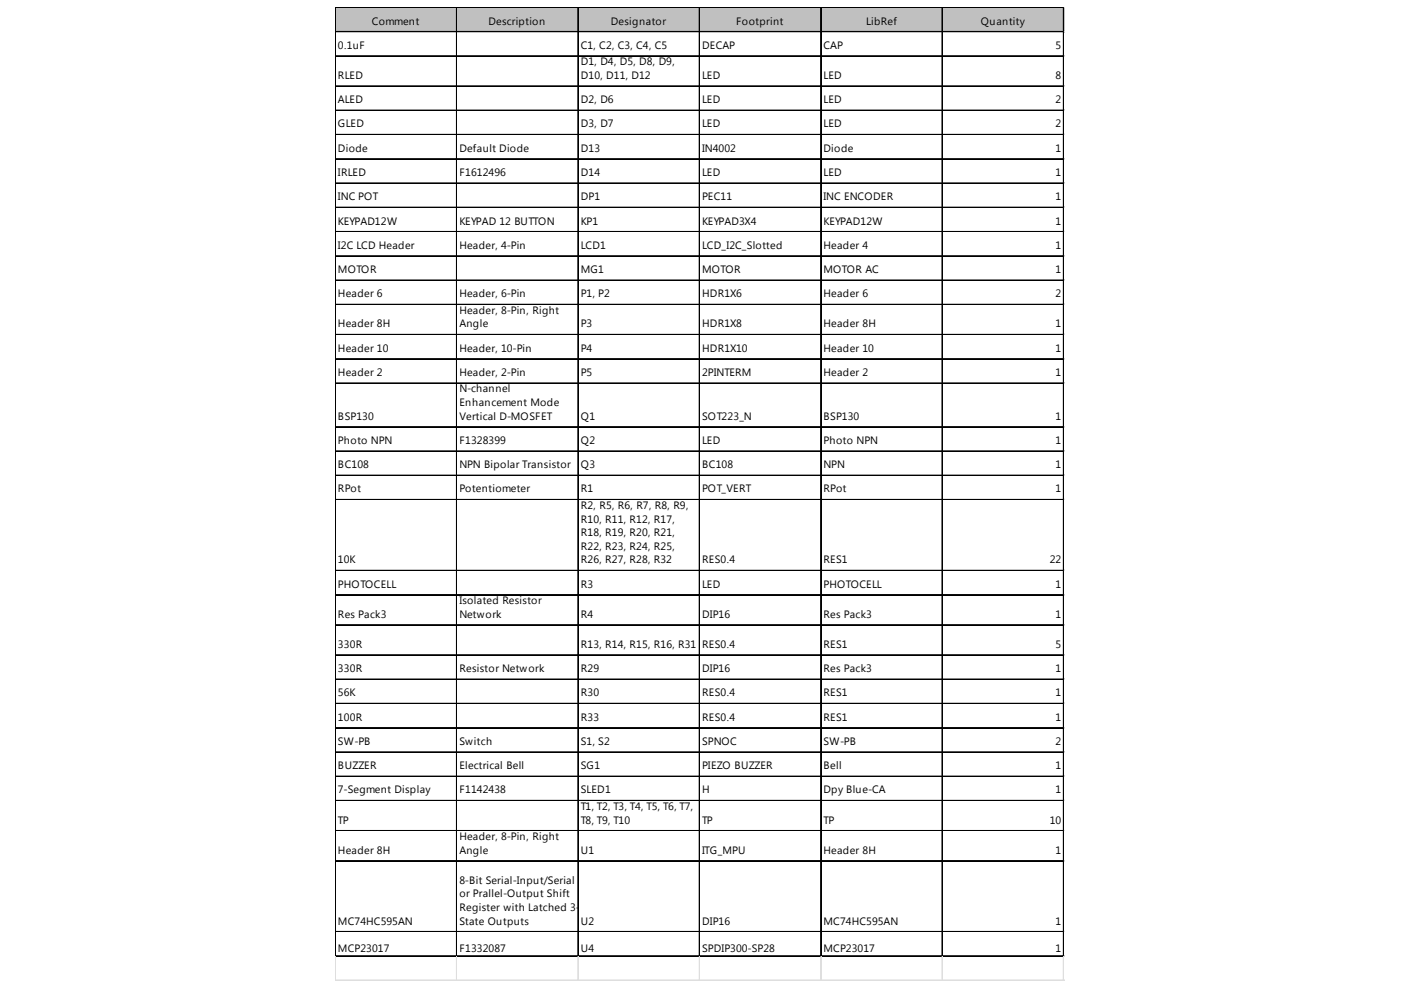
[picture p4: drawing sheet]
<svg xmlns="http://www.w3.org/2000/svg" width="297mm" height="210mm" viewBox="0 0 297 210" stroke-linecap="round" stroke-linejoin="round" font-family="sans-serif">
<defs><g id="words">
<g font-size="2.3">
<text x="78.9" y="5.2">Comment</text>
<text x="103.6" y="5.2">Description</text>
<text x="129.5" y="5.2">Designator</text>
<text x="156.1" y="5.2">Footprint</text>
<text x="183.7" y="5.2">LibRef</text>
<text x="208" y="5.2">Quantity</text>
<text x="71.7" y="10.3">0.1uF</text>
<text x="123.1" y="10.3">C1, C2, C3, C4, C5</text>
<text x="148.9" y="10.3">DECAP</text>
<text x="174.6" y="10.3">CAP</text>
<text x="223.8" y="10.3">5</text>
<text x="71.7" y="16.7">RLED</text>
<text x="123.1" y="13.8">D1, D4, D5, D8, D9,</text>
<text x="123.1" y="16.7">D10, D11, D12</text>
<text x="148.9" y="16.7">LED</text>
<text x="174.6" y="16.7">LED</text>
<text x="223.8" y="16.7">8</text>
<text x="71.7" y="21.9">ALED</text>
<text x="123.1" y="21.9">D2, D6</text>
<text x="148.9" y="21.9">LED</text>
<text x="174.6" y="21.9">LED</text>
<text x="223.8" y="21.9">2</text>
<text x="71.7" y="27">GLED</text>
<text x="123.1" y="27">D3, D7</text>
<text x="148.9" y="27">LED</text>
<text x="174.6" y="27">LED</text>
<text x="223.8" y="27">2</text>
<text x="71.7" y="32.2">Diode</text>
<text x="97.4" y="32.2">Default Diode</text>
<text x="123.1" y="32.2">D13</text>
<text x="148.9" y="32.2">IN4002</text>
<text x="174.6" y="32.2">Diode</text>
<text x="223.8" y="32.2">1</text>
<text x="71.7" y="37.3">IRLED</text>
<text x="97.4" y="37.3">F1612496</text>
<text x="123.1" y="37.3">D14</text>
<text x="148.9" y="37.3">LED</text>
<text x="174.6" y="37.3">LED</text>
<text x="223.8" y="37.3">1</text>
<text x="71.7" y="42.5">INC POT</text>
<text x="71.7" y="47.6">KEYPAD12W</text>
<text x="97.4" y="47.6">KEYPAD 12 BUTTON</text>
<text x="123.1" y="42.5">DP1</text>
<text x="123.1" y="47.6">KP1</text>
<text x="148.9" y="42.5">PEC11</text>
<text x="148.9" y="47.6">KEYPAD3X4</text>
<text x="174.6" y="42.5">INC ENCODER</text>
<text x="174.6" y="47.6">KEYPAD12W</text>
<text x="223.8" y="42.5">1</text>
<text x="223.8" y="47.6">1</text>
<text x="71.7" y="52.7">I2C LCD Header</text>
<text x="97.4" y="52.7">Header, 4-Pin</text>
<text x="123.1" y="52.7">LCD1</text>
<text x="148.9" y="52.7">LCD_I2C_Slotted</text>
<text x="174.6" y="52.7">Header 4</text>
<text x="223.8" y="52.7">1</text>
<text x="71.7" y="57.9">MOTOR</text>
<text x="123.1" y="57.9">MG1</text>
<text x="148.9" y="57.9">MOTOR</text>
<text x="174.6" y="57.9">MOTOR AC</text>
<text x="223.8" y="57.9">1</text>
<text x="71.7" y="63">Header 6</text>
<text x="97.4" y="63">Header, 6-Pin</text>
<text x="123.1" y="63">P1, P2</text>
<text x="148.9" y="63">HDR1X6</text>
<text x="174.6" y="63">Header 6</text>
<text x="223.8" y="63">2</text>
<text x="71.7" y="69.4">Header 8H</text>
<text x="97.4" y="66.5">Header, 8-Pin, Right</text>
<text x="97.4" y="69.4">Angle</text>
<text x="123.1" y="69.4">P3</text>
<text x="148.9" y="69.4">HDR1X8</text>
<text x="174.6" y="69.4">Header 8H</text>
<text x="223.8" y="69.4">1</text>
<text x="71.7" y="74.6">Header 10</text>
<text x="97.4" y="74.6">Header, 10-Pin</text>
<text x="123.1" y="74.6">P4</text>
<text x="148.9" y="74.6">HDR1X10</text>
<text x="174.6" y="74.6">Header 10</text>
<text x="223.8" y="74.6">1</text>
<text x="71.7" y="79.7">Header 2</text>
<text x="97.4" y="79.7">Header, 2-Pin</text>
<text x="97.4" y="83.2">N-channel</text>
<text x="123.1" y="79.7">P5</text>
<text x="148.9" y="79.7">2PINTERM</text>
<text x="174.6" y="79.7">Header 2</text>
<text x="223.8" y="79.7">1</text>
<text x="71.7" y="89">BSP130</text>
<text x="97.4" y="86.1">Enhancement Mode</text>
<text x="97.4" y="89">Vertical D-MOSFET</text>
<text x="123.1" y="89">Q1</text>
<text x="148.9" y="89">SOT223_N</text>
<text x="174.6" y="89">BSP130</text>
<text x="223.8" y="89">1</text>
<text x="71.7" y="94.1">Photo NPN</text>
<text x="97.4" y="94.1">F1328399</text>
<text x="123.1" y="94.1">Q2</text>
<text x="148.9" y="94.1">LED</text>
<text x="174.6" y="94.1">Photo NPN</text>
<text x="223.8" y="94.1">1</text>
<text x="71.7" y="99.3">BC108</text>
<text x="97.4" y="99.3">NPN Bipolar Transistor</text>
<text x="123.1" y="99.3">Q3</text>
<text x="148.9" y="99.3">BC108</text>
<text x="174.6" y="99.3">NPN</text>
<text x="223.8" y="99.3">1</text>
<text x="71.7" y="104.4">RPot</text>
<text x="97.4" y="104.4">Potentiometer</text>
<text x="123.1" y="104.4">R1</text>
<text x="123.1" y="107.9">R2, R5, R6, R7, R8, R9,</text>
<text x="148.9" y="104.4">POT_VERT</text>
<text x="174.6" y="104.4">RPot</text>
<text x="223.8" y="104.4">1</text>
<text x="123.1" y="110.8">R10, R11, R12, R17,</text>
<text x="123.1" y="113.7">R18, R19, R20, R21,</text>
<text x="71.7" y="119.4">10K</text>
<text x="123.1" y="116.6">R22, R23, R24, R25,</text>
<text x="123.1" y="119.4">R26, R27, R28, R32</text>
<text x="148.9" y="119.4">RES0.4</text>
<text x="174.6" y="119.4">RES1</text>
<text x="222.6" y="119.4">22</text>
<text x="71.7" y="124.6">PHOTOCELL</text>
<text x="123.1" y="124.6">R3</text>
<text x="148.9" y="124.6">LED</text>
<text x="174.6" y="124.6">PHOTOCELL</text>
<text x="223.8" y="124.6">1</text>
<text x="71.7" y="131">Res Pack3</text>
<text x="97.4" y="128.1">Isolated Resistor</text>
<text x="97.4" y="131">Network</text>
<text x="123.1" y="131">R4</text>
<text x="148.9" y="131">DIP16</text>
<text x="174.6" y="131">Res Pack3</text>
<text x="223.8" y="131">1</text>
<text x="71.7" y="137.4">330R</text>
<text x="123.1" y="137.4">R13, R14, R15, R16, R31</text>
<text x="148.9" y="137.4">RES0.4</text>
<text x="174.6" y="137.4">RES1</text>
<text x="223.8" y="137.4">5</text>
<text x="71.7" y="142.5">330R</text>
<text x="97.4" y="142.5">Resistor Network</text>
<text x="123.1" y="142.5">R29</text>
<text x="148.9" y="142.5">DIP16</text>
<text x="174.6" y="142.5">Res Pack3</text>
<text x="223.8" y="142.5">1</text>
<text x="71.7" y="147.6">56K</text>
<text x="123.1" y="147.6">R30</text>
<text x="148.9" y="147.6">RES0.4</text>
<text x="174.6" y="147.6">RES1</text>
<text x="223.8" y="147.6">1</text>
<text x="71.7" y="152.8">100R</text>
<text x="123.1" y="152.8">R33</text>
<text x="148.9" y="152.8">RES0.4</text>
<text x="174.6" y="152.8">RES1</text>
<text x="223.8" y="152.8">1</text>
<text x="71.7" y="157.9">SW-PB</text>
<text x="97.4" y="157.9">Switch</text>
<text x="123.1" y="157.9">S1, S2</text>
<text x="148.9" y="157.9">SPNOC</text>
<text x="174.6" y="157.9">SW-PB</text>
<text x="223.8" y="157.9">2</text>
<text x="71.7" y="163.1">BUZZER</text>
<text x="97.4" y="163.1">Electrical Bell</text>
<text x="123.1" y="163.1">SG1</text>
<text x="148.9" y="163.1">PIEZO BUZZER</text>
<text x="174.6" y="163.1">Bell</text>
<text x="223.8" y="163.1">1</text>
<text x="71.7" y="168.2">7-Segment Display</text>
<text x="97.4" y="168.2">F1142438</text>
<text x="123.1" y="168.2">SLED1</text>
<text x="123.1" y="171.7">T1, T2, T3, T4, T5, T6, T7,</text>
<text x="148.9" y="168.2">H</text>
<text x="174.6" y="168.2">Dpy Blue-CA</text>
<text x="223.8" y="168.2">1</text>
<text x="71.7" y="174.6">TP</text>
<text x="97.4" y="178.1">Header, 8-Pin, Right</text>
<text x="123.1" y="174.6">T8, T9, T10</text>
<text x="148.9" y="174.6">TP</text>
<text x="174.6" y="174.6">TP</text>
<text x="222.6" y="174.6">10</text>
<text x="71.7" y="181">Header 8H</text>
<text x="97.4" y="181">Angle</text>
<text x="123.1" y="181">U1</text>
<text x="148.9" y="181">ITG_MPU</text>
<text x="174.6" y="181">Header 8H</text>
<text x="223.8" y="181">1</text>
<text x="97.4" y="187.4">8-Bit Serial-Input/Serial</text>
<text x="97.4" y="190.3">or Prallel-Output Shift</text>
<text x="71.7" y="196">MC74HC595AN</text>
<text x="97.4" y="193.1">Register with Latched 3-</text>
<text x="97.4" y="196">State Outputs</text>
<text x="123.1" y="196">U2</text>
<text x="148.9" y="196">DIP16</text>
<text x="174.6" y="196">MC74HC595AN</text>
<text x="223.8" y="196">1</text>
<text x="71.7" y="201.8">MCP23017</text>
<text x="97.4" y="201.8">F1332087</text>
<text x="123.1" y="201.8">U4</text>
<text x="148.9" y="201.8">SPDIP300-SP28</text>
<text x="174.6" y="201.8">MCP23017</text>
<text x="223.8" y="201.8">1</text>
</g>
</g></defs>
<path d="M71.2 1.7h154.5v5.2h-154.5z" fill="#c0c0c0"/>
<g fill="none" stroke="#000" stroke-width=".21">
<path d="M71 1.5v201.3M71.1 1.5v201.3M71.2 1.5h154.5M71.2 1.6h154.5M71.2 6.7h154.5M71.2 6.8h154.5M71.2 11.8h154.5M71.2 11.9h154.5M71.2 18.2h154.5M71.2 18.3h154.5M96.8 1.7v201.1M96.9 1.7v201.1"/>
<path d="M122.5 1.7v201.1M122.6 1.7v201.1M148.2 1.7v201.1M148.3 1.7v201.1M174 1.7v201.1M174.1 1.7v201.1M199.7 1.7v201.1M199.8 1.7v201.1M225.5 1.7v201.1M225.6 1.7v201.1M71.2 23.3h154.5M71.2 23.4h154.5"/>
<path d="M71.2 28.5h154.5M71.2 28.6h154.5M71.2 33.6h154.5M71.2 33.7h154.5M71.2 38.8h154.5M71.2 38.9h154.5M71.2 43.9h154.5M71.2 44h154.5M71.2 49.1h154.5M71.2 49.2h154.5M71.2 54.2h154.5M71.2 54.3h154.5"/>
<path d="M71.2 59.4h154.5M71.2 59.5h154.5M71.2 64.5h154.5M71.2 64.6h154.5M71.2 70.9h154.5M71.2 71h154.5M71.2 76h154.5M71.2 76.1h154.5M71.2 81.2h154.5M71.2 81.3h154.5M71.2 90.4h154.5M71.2 90.5h154.5"/>
<path d="M71.2 95.6h154.5M71.2 95.7h154.5M71.2 100.7h154.5M71.2 100.8h154.5M71.2 105.9h154.5M71.2 106h154.5M71.2 120.9h154.5M71.2 121h154.5M71.2 126.1h154.5M71.2 126.2h154.5M71.2 132.4h154.5M71.2 132.5h154.5"/>
<path d="M71.2 138.8h154.5M71.2 138.9h154.5M71.2 144h154.5M71.2 144.1h154.5M71.2 149.1h154.5M71.2 149.2h154.5M71.2 154.3h154.5M71.2 154.4h154.5M71.2 159.4h154.5M71.2 159.5h154.5M71.2 164.5h154.5M71.2 164.7h154.5"/>
<path d="M71.2 169.7h154.5M71.2 169.8h154.5M71.2 176.1h154.5M71.2 176.2h154.5M71.2 182.5h154.5M71.2 182.6h154.5M71.2 197.5h154.5M71.2 197.6h154.5M71.2 202.6h154.5M71.2 202.7h154.5"/>
</g>
<g fill="none" stroke="#dadcdd" stroke-width=".21">
<path d="M225.7 1.5h.1M71 202.8v5.2M71.1 202.8v5.2M96.8 202.8v5.2M96.9 202.8v5.2M122.5 202.8v5.2M122.6 202.8v5.2M148.2 202.8v5.2M148.3 202.8v5.2M174 202.8v5.2M174.1 202.8v5.2M199.7 202.8v5.2"/>
<path d="M199.8 202.8v5.2M225.5 202.8v5.2M225.6 202.8v5.2"/>
</g>
<path d="M225.7 1.5v.2z" fill="#dadcdd"/>
<path d="M225.7 6.7h.1" fill="none" stroke="#dadcdd" stroke-width=".21"/>
<path d="M225.7 6.7v.2z" fill="#dadcdd"/>
<path d="M225.7 11.8h.1" fill="none" stroke="#dadcdd" stroke-width=".21"/>
<path d="M225.7 11.8v.2z" fill="#dadcdd"/>
<path d="M225.7 18.2h.1" fill="none" stroke="#dadcdd" stroke-width=".21"/>
<path d="M225.7 18.2v.2z" fill="#dadcdd"/>
<path d="M225.7 23.3h.1" fill="none" stroke="#dadcdd" stroke-width=".21"/>
<path d="M225.7 23.3v.2z" fill="#dadcdd"/>
<path d="M225.7 28.5h.1" fill="none" stroke="#dadcdd" stroke-width=".21"/>
<path d="M225.7 28.5v.2z" fill="#dadcdd"/>
<path d="M225.7 33.6h.1" fill="none" stroke="#dadcdd" stroke-width=".21"/>
<path d="M225.7 33.6v.2z" fill="#dadcdd"/>
<path d="M225.7 38.8h.1" fill="none" stroke="#dadcdd" stroke-width=".21"/>
<path d="M225.7 38.8v.2z" fill="#dadcdd"/>
<path d="M225.7 43.9h.1" fill="none" stroke="#dadcdd" stroke-width=".21"/>
<path d="M225.7 43.9v.2z" fill="#dadcdd"/>
<path d="M225.7 49.1h.1" fill="none" stroke="#dadcdd" stroke-width=".21"/>
<path d="M225.7 49.1v.2z" fill="#dadcdd"/>
<path d="M225.7 54.2h.1" fill="none" stroke="#dadcdd" stroke-width=".21"/>
<path d="M225.7 54.2v.2z" fill="#dadcdd"/>
<path d="M225.7 59.4h.1" fill="none" stroke="#dadcdd" stroke-width=".21"/>
<path d="M225.7 59.4v.2z" fill="#dadcdd"/>
<path d="M225.7 64.5h.1" fill="none" stroke="#dadcdd" stroke-width=".21"/>
<path d="M225.7 64.5v.2z" fill="#dadcdd"/>
<path d="M225.7 70.9h.1" fill="none" stroke="#dadcdd" stroke-width=".21"/>
<path d="M225.7 70.9v.2z" fill="#dadcdd"/>
<path d="M225.7 76h.1" fill="none" stroke="#dadcdd" stroke-width=".21"/>
<path d="M225.7 76v.2z" fill="#dadcdd"/>
<path d="M225.7 81.2h.1" fill="none" stroke="#dadcdd" stroke-width=".21"/>
<path d="M225.7 81.2v.2z" fill="#dadcdd"/>
<path d="M225.7 90.4h.1" fill="none" stroke="#dadcdd" stroke-width=".21"/>
<path d="M225.7 90.4v.3z" fill="#dadcdd"/>
<path d="M225.7 95.6h.1" fill="none" stroke="#dadcdd" stroke-width=".21"/>
<path d="M225.7 95.6v.2z" fill="#dadcdd"/>
<path d="M225.7 100.7h.1" fill="none" stroke="#dadcdd" stroke-width=".21"/>
<path d="M225.7 100.7v.2z" fill="#dadcdd"/>
<path d="M225.7 105.9h.1" fill="none" stroke="#dadcdd" stroke-width=".21"/>
<path d="M225.7 105.9v.2z" fill="#dadcdd"/>
<path d="M225.7 120.9h.1" fill="none" stroke="#dadcdd" stroke-width=".21"/>
<path d="M225.7 120.9v.2z" fill="#dadcdd"/>
<path d="M225.7 126.1h.1" fill="none" stroke="#dadcdd" stroke-width=".21"/>
<path d="M225.7 126.1v.2z" fill="#dadcdd"/>
<path d="M225.7 132.4h.1" fill="none" stroke="#dadcdd" stroke-width=".21"/>
<path d="M225.7 132.4v.2z" fill="#dadcdd"/>
<path d="M225.7 138.8h.1" fill="none" stroke="#dadcdd" stroke-width=".21"/>
<path d="M225.7 138.8v.2z" fill="#dadcdd"/>
<path d="M225.7 144h.1" fill="none" stroke="#dadcdd" stroke-width=".21"/>
<path d="M225.7 144v.2z" fill="#dadcdd"/>
<path d="M225.7 149.1h.1" fill="none" stroke="#dadcdd" stroke-width=".21"/>
<path d="M225.7 149.1v.2z" fill="#dadcdd"/>
<path d="M225.7 154.3h.1" fill="none" stroke="#dadcdd" stroke-width=".21"/>
<path d="M225.7 154.3v.2z" fill="#dadcdd"/>
<path d="M225.7 159.4h.1" fill="none" stroke="#dadcdd" stroke-width=".21"/>
<path d="M225.7 159.4v.2z" fill="#dadcdd"/>
<path d="M225.7 164.5h.1" fill="none" stroke="#dadcdd" stroke-width=".21"/>
<path d="M225.7 164.5v.3z" fill="#dadcdd"/>
<path d="M225.7 169.7h.1" fill="none" stroke="#dadcdd" stroke-width=".21"/>
<path d="M225.7 169.7v.2z" fill="#dadcdd"/>
<path d="M225.7 176.1h.1" fill="none" stroke="#dadcdd" stroke-width=".21"/>
<path d="M225.7 176.1v.2z" fill="#dadcdd"/>
<path d="M225.7 182.5h.1" fill="none" stroke="#dadcdd" stroke-width=".21"/>
<path d="M225.7 182.5v.2z" fill="#dadcdd"/>
<path d="M225.7 197.5h.1" fill="none" stroke="#dadcdd" stroke-width=".21"/>
<path d="M225.7 197.5v.2z" fill="#dadcdd"/>
<path d="M225.7 202.6h.1" fill="none" stroke="#dadcdd" stroke-width=".21"/>
<path d="M225.7 202.6v.2z" fill="#dadcdd"/>
<path d="M71 207.8h154.7M71 207.9h154.7" fill="none" stroke="#dadcdd" stroke-width=".21"/>
<use href="#words"/>
</svg>
